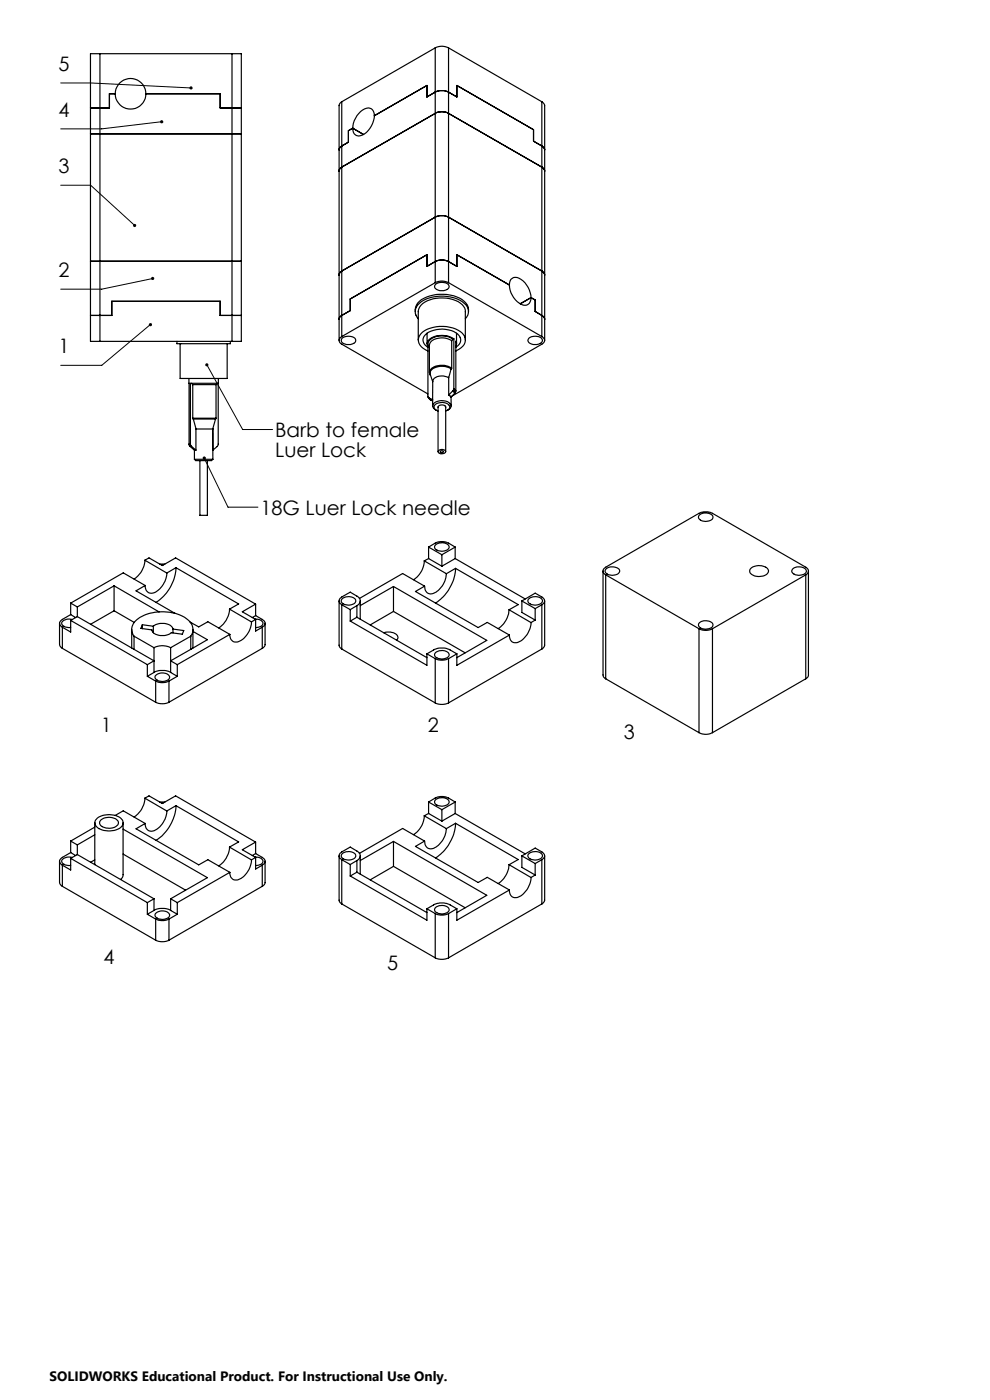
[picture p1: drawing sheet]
<svg xmlns="http://www.w3.org/2000/svg" width="210mm" height="297mm" viewBox="0 0 210 297" stroke-linecap="round" stroke-linejoin="round" font-family="sans-serif">
<defs><g id="words">
<g font-size="4.2">
<text x="12.4" y="15">5</text>
<text x="12.4" y="24.8">4</text>
<text x="12.4" y="36.7">3</text>
<text x="12.4" y="58.8">2</text>
<text x="12.4" y="74.9">1</text>
<text x="58.4" y="92.7">Barb to female</text>
<text x="58.4" y="96.9">Luer Lock</text>
<text x="55.3" y="109.2">18G Luer Lock needle</text>
<text x="21.4" y="155.3">1</text>
<text x="90.7" y="155.3">2</text>
<text x="132.4" y="156.8">3</text>
<text x="21.9" y="204.6">4</text>
<text x="82.1" y="205.7">5</text>
</g>
<text font-size="2.9" x="10.5" y="292.9">SOLIDWORKS Educational Product. For Instructional Use Only.</text>
</g></defs>
<path d="M12.9 17.6h6.3l21.3 1.1M12.9 39.3h6.3l9.4 8.5M34.3 25.8l-12.7 1.5h-8.7M32.4 59.1l-10.8 2.2h-8.7M31.9 68.9l-10.3 8.6h-8.7M43.9 77.4l7.6 13.7h6.3M43.3 97.2l5.1 10.4h6.3" fill="none" stroke="#000" stroke-width=".21"/>
<path d="M31.6 68.6a.34 .34 0 0 0 .1 .5 .34 .34 0 0 0 .4 0 .34 .34 0 0 0 .1-.5l-.3 .3 .3-.3zM32.1 58.9a.34 .34 0 0 0 .2 .5 .34 .34 0 0 0 .4-.4l-.3 .1 .3-.2a.36 .36 0 0 0-.6 0zM28.4 47.5l-.1 .1a.34 .34 0 0 0 0 .5 .34 .34 0 0 0 .5-.1l-.2-.2 .2 .2a.35 .35 0 0 0 0-.4 .35 .35 0 0 0-.4-.1zM34 25.6a.34 .34 0 0 0 .2 .5 .34 .34 0 0 0 .4-.3h-.3l.3-.1a.33 .33 0 0 0-.6-.1zM40.3 18.4a.33 .33 0 0 0 .1 .6 .33 .33 0 0 0 .5-.3h-.4h.4l-.1-.2a.32 .32 0 0 0-.2-.2 .32 .32 0 0 0-.3 .1zM43 97a.34 .34 0 0 0 .2 .5 .34 .34 0 0 0 .4-.3 .34 .34 0 0 0-.4-.3l.1 .3-.1-.3zM43.6 77.1a.34 .34 0 0 0 0 .6 .34 .34 0 0 0 .6-.2 .34 .34 0 0 0-.5-.4l.2 .3z" fill="#000"/>
<g fill="none" stroke="#000" stroke-width=".25">
<path d="M21.2 11.4h-2v61h2M21.2 11.4v61M21.2 11.4h28M24.4 19.9h-1.2v3h-4M24.4 19.9a3.2 3.2 0 0 1 3.3-3.3 3.2 3.2 0 0 1 3.2 3.3M24.4 19.9a3.2 3.2 0 0 0 3.3 3.2 3.2 3.2 0 0 0 3.2-3.2M30.9 19.9h15.8v3h4.5M49.2 11.4h2v61h-2M49.2 11.4v61M92.3 10.2a3 3 0 0 1 2.8 0M92.3 10.2v49.8M92.3 10.2l-19.8 11.4"/>
<path d="M95.1 10.2v49.8M95.1 10.2l19.8 11.4M19.2 28.4h32M71.9 36.3l.2-.5 .4-.3 19.8-11.4a3 3 0 0 1 2.8 0l19.8 11.4 .5 .3 .1 .5M72.5 21.6l-.4 .4-.2 .4v49.8M72.5 21.6v49.8M74.8 27.2l-.9 .5v2.5l-1.7 .9-.3 .7M74.8 27.2l2.3 1.3M79.4 24.5l11.2-6.4v2.5l1.7-1.1a3.3 3.3 0 0 1 2.8 0l1.8 1.1v-2.5l16.3 9.4v2.4l2 1.2 .3 .7M79.4 24.5a1.44 1.44 0 0 0-.8-1.5 1.44 1.44 0 0 0-1.7 .4 5.2 5.2 0 0 0-2.1 3.8M79.4 24.5a4.6 4.6 0 0 1-3.3 4.4 1.37 1.37 0 0 1-1.3-1.7M114.9 21.6l.5 .4 .1 .4v49.8"/>
<path d="M114.9 21.6v49.8M19.2 55.4h32M71.9 58.3l.2-.4 .4-.4 19.8-11.4a3.3 3.3 0 0 1 2.8 0l19.8 11.4 .5 .4 .1 .4M92.3 60a3 3 0 0 1 2.8 0M92.3 60l-19.8 11.4M95.1 60l19.8 11.4M19.2 66.9h4.5v-3h23v3h4.5M21.2 72.4h28M37.5 72.4v.5h11.4v-.5M38.2 72.9v7.4h10v-7.4M72.5 71.4a.87 .87 0 0 0-.6 .8 .87 .87 0 0 0 .6 .8l18.3 10.6M72.6 71.8a2.17 2.17 0 0 1 2.8 .2 .95 .95 0 0 1-1.1 1.1l-1.1-.1a.75 .75 0 0 1-.7-.4 .75 .75 0 0 1 .1-.8z"/>
<path d="M88.1 66.1a2.98 2.98 0 0 1 2.4-3.1 8.3 8.3 0 0 1 8 .9 2.29 2.29 0 0 1 .9 2.2M88.7 72.1v-6a3 3 0 0 1 2.5-2.5 7.3 7.3 0 0 1 6.9 1.1 1.74 1.74 0 0 1 .6 1.4v6M88.7 67.6a2.27 2.27 0 0 1 .7-3.6 8.2 8.2 0 0 1 9.4 .7 2.09 2.09 0 0 1-.1 2.9M90.6 70.7v2.3M90.8 73.5v10.7l.1 .2M90.8 73.7a1.72 1.72 0 0 1-1.1-1.7 1.72 1.72 0 0 1 1.3-1.6 5.8 5.8 0 0 1 6.4 .8 1.65 1.65 0 0 1-.7 2.5M90.8 74.5a2.39 2.39 0 0 1-1.8-3.3 5.4 5.4 0 0 1 5-2 5.2 5.2 0 0 1 4.6 2.3 2.12 2.12 0 0 1-1.3 2.6l-.6 .4M90.9 73.4l-.1 .1M90.9 73.4l.2 .2M91.1 78.9l.2 .6M92.4 60.3a2.12 2.12 0 0 1 2.8 .3 .95 .95 0 0 1-1.1 1.1l-1.1-.1a.73 .73 0 0 1-.7-.5 .73 .73 0 0 1 .1-.8zM95.7 78.3l-.5 1.7v3.8"/>
<path d="M95.7 78.3a3.4 3.4 0 0 0-4.3 .4l-.2 .6 .6 1.7M95.8 78.1l-.1 .2M95.8 72.3a3.6 3.6 0 0 0-4.6 .4l-.1 .5v5.8a2 2 0 0 1 2.3-1.5 3.6 3.6 0 0 1 2.4 .6M95.8 72.3v5.8M96.1 72a3.9 3.9 0 0 0-5.2 .5l-.1 .7 .1 .2M96.1 72l-.3 .3M96.3 71.9a4.6 4.6 0 0 0-5.4 .3 1.1 1.1 0 0 0-.1 1.3M96.3 71.9v10.5M96.3 71.9l-.2 .1M96.7 73.5l.1-.4-.1-.7v10.5M96.8 70.7v2.3M108.1 60.5l-11.2-6.5v2.5l-1.8-1a3 3 0 0 0-2.8 0l-1.7 1v-2.5l-16.3 9.4v2.5l-2.1 1.2-.3 .6"/>
<path d="M108.1 60.5a1.43 1.43 0 0 1 .8-1.6 1.43 1.43 0 0 1 1.7 .4 5.1 5.1 0 0 1 2 3.8M108.1 60.5a4.5 4.5 0 0 0 3.3 4.3 1.37 1.37 0 0 0 1.2-1.7M112.2 71.8a2.12 2.12 0 0 1 2.8 .2 .95 .95 0 0 1-1.1 1.1l-1.2-.1a.75 .75 0 0 1-.6-.5 .75 .75 0 0 1 .1-.7zM112.6 63.1l.9 .5v2.5l1.7 1 .3 .6M112.6 63.1l-2.3 1.3M114.9 71.4a.85 .85 0 0 1 .6 .8 .85 .85 0 0 1-.6 .8l-19 11M40.1 80.3v13.9M40.1 81.3h.1M40.1 94.2h.1M40.1 94.2l.2 .5M40.1 94.2h.2M40.1 94.2l.3 .5"/>
<path d="M40.3 94.2h.1M40.3 94.2l.2 .5M40.3 94.7l.9 .8M40.4 94.2l.2 .5M40.4 94.7h-.1M40.4 94.7h.1M40.5 94.7h.1M40.6 81.3l.3 .3M40.6 94.7l1 .8M40.9 81.6h4.9M40.9 88.7l.1 .2M40.9 88.7h4.9"/>
<path d="M40.9 81.6v7.1M41 88.9h4.7l-.6 2.1M41 88.9l.6 2v4.6M41.2 97.4l.3 .3h3.4l.3-.3M41.2 97.4h4M41.2 95.5h.4M41.2 95.5v1.9M41.6 91h3.5M42.4 97.7v11.6M44 97.7v11.6h-1.6M45.1 91l.1 6.4M45.8 88.7l-.1 .2"/>
<path d="M45.8 81.6v7.1M46.1 81.3l-.3 .3M46.3 81.3h-5.9v12.9M46.3 80.3v14.1l-1.1 1.1v-4.6M90.8 84.3l.3 .3M90.9 84.5l.2 .2M90.9 84.4l.2 .2M90.9 84.4l.9 .4M91.1 84.6l.1 .1M91.1 84.7l.3 .2M91.1 84.7h.1M91.2 84.7l.2 .2"/>
<path d="M91.4 84.9l.4 .2M92.5 87a.94 .94 0 0 1-.7-1 .94 .94 0 0 1 .9-.8 2.49 2.49 0 0 1 2.9 .7 .96 .96 0 0 1-.7 1.1M92.9 87.2a.87 .87 0 0 1-.8-.9 .87 .87 0 0 1 1-.8 1.75 1.75 0 0 1 2.3 .9 1.11 1.11 0 0 1-.9 .8M92.9 86.4a.91 .91 0 0 1 1.6 0M92.9 86.3v9.5M93 95.7a.95 .95 0 0 1 1.5 .1 1.01 1.01 0 0 1-1.6 .1zM93.5 95.7a.31 .31 0 0 1 .3-.1 .31 .31 0 0 1 .2 .4 .31 .31 0 0 1-.4 .1 .31 .31 0 0 1-.1-.4zM94.5 86.3v9.5M95.2 80.1a2.66 2.66 0 0 0-3.3 .4l-.1 .4v5.2M95.7 84.2v1.9M96.1 82.9l.1 .1M96.1 82.9l-.9 .9"/>
<path d="M96.2 83l.2 .2M96.3 82.4l.1 .1M96.3 82.4l-.2 .5M96.4 82.5l.2 .3M96.4 83.2l.1 .2M96.4 82.5l-.2 .5M96.5 83.4l-.9 .9-.4-.5M96.6 82.8l.1 .1M96.6 82.8l-.2 .4M96.7 82.9l-.2 .5M30.7 118.8a4.9 4.9 0 0 1-2.3 4M30.7 118.8l.9-.4 2.8 1.6 2.9-1.6 16.9 9.8"/>
<path d="M30.7 118.8l4.7 2.8M33.9 119.7h1.1M34.3 119.9h.3M42.4 109.3h.1M90 119a4.9 4.9 0 0 1-2.3 4M90 119l4.7 2.7M90.9 116.1l1.6-1a3.3 3.3 0 0 1 2.6 .1l1.5 .9M90.9 118.5l-.9 .5M90.9 118.5l2.8 1.6M90.9 116.1l2.8 1.6M90.9 116.1v2.4M92.3 115.7a1.96 1.96 0 0 1 3 .2 1.26 1.26 0 0 1-1.7 1 1.33 1.33 0 0 1-1.4-.9z"/>
<path d="M93.7 117.7v2.4M96.6 118.5l14.8 8.6M96.6 118.5l-2.9 1.6M96.6 116.1l-2.9 1.6M96.6 116.1v2.4M148.4 109.2a1.99 1.99 0 0 1 2.8 .4 1.39 1.39 0 0 1-1.8 1 .9 .9 0 0 1-1-.3 .9 .9 0 0 1 0-1.1zM12.6 132.2v4.5l.1 .3 .5 .5M13.2 137.5l19.8 11.5M13.2 133.1v4.4M15 130.4l-1.8 1a.87 .87 0 0 0-.6 .8 .87 .87 0 0 0 .6 .9M15 131.6v2.5l-1.8-1M15 127.9v2.5"/>
<path d="M15 131.6l16.3 9.4M15 127.9l1.4 .9M15 130.4l1.1 .6M15.3 131.4a1.66 1.66 0 0 0-2.2 .9 1.6 1.6 0 0 0 1.9 .8M16.4 130.8l-1.4 .8M16.4 130.8l12 7M16.4 128.8v2M24.2 124.3l9.6 5.5M24.2 124.3l-7.8 4.5M24.2 129.6l-5 2.8M24.2 129.6l4.3 2.4M24.2 124.3v5.3"/>
<path d="M27.9 133.5v4M28.4 135a2.67 2.67 0 0 1 1.3-4 9.7 9.7 0 0 1 10.3 .6 2.47 2.47 0 0 1 .5 3.4M28.4 135l4.3 2.4M28.4 135v2.8M28.4 137.8l4.3 2.4-1.4 .8M30.2 132.5l-.3 .8 2.3 .3a2.23 2.23 0 0 0 2.7 1.2l.9-.2 .5-.4 2.4 .3 .3-.7-2.3-.3M30.2 132.5l2.3 .4M30.2 132.5v.9M30.8 124.2l-4.7-2.7-11.1 6.4M30.8 124.2l-1.9 1.1 8.2 4.8M32.5 132.9a3 3 0 0 1 4.2 .4v.2M32.5 132.9v1.3"/>
<path d="M32.7 137.4a3.9 3.9 0 0 1 3.5 0M32.7 137.4v5.3M35.4 121.6a4.5 4.5 0 0 1-3.3 4.3 1.43 1.43 0 0 1-1.3-1.7M36.2 137.4v5.3M36.7 133.5v.8M37.3 120.4a9.2 9.2 0 0 1-4.2 7.4M37.3 120.4l-1.9 1.2M37.3 120.4l13.3 7.7-1.9 1.1M40.3 132l1.9 1 1.9-1.1 4.7 2.7M40.5 135l-4.3 2.4M40.5 135v2.8M40.5 137.8l-4.3 2.4 1.4 .8"/>
<path d="M40.9 133.5v4M40.9 133.9l3.1 1.8-3.5 2.1M48.7 129.2a4.9 4.9 0 0 1-2.3 4M48.7 129.2l4.6 2.7M48.8 134.6l-11.2 6.4M53.3 131.9a4.4 4.4 0 0 1-3.3 4.3 1.37 1.37 0 0 1-1.2-1.6M54.1 131.3h.1a1.13 1.13 0 0 1 1.5 1.2 1.69 1.69 0 0 1-1.5 .6M54.2 130.6l1.4 .8a.87 .87 0 0 1 .6 .8 .87 .87 0 0 1-.6 .9M54.2 131.4l-.9 .5M54.2 128.2v2.4M54.2 131.4v2.5l1.4-.8M54.2 128.2l-2.8 1.6 2.8 1.6"/>
<path d="M54.2 130.6l-.7 .4M55.6 133.1v4.4M55.6 137.5l-19.8 11.5M56.2 132.2v4.7l-.6 .6M71.9 127.5v9.5l.6 .7M72.5 127.1a1.96 1.96 0 0 1 3 .2 1.55 1.55 0 0 1-2.3 1 .77 .77 0 0 1-.7-1.2zM72.5 128.3a.89 .89 0 0 1-.6-.8 .89 .89 0 0 1 .6-.9l1.8-1 1.4 .9a1.07 1.07 0 0 1 .7 1 1.07 1.07 0 0 1-.7 1M72.5 128.3v9.4M72.5 128.3l1.8 1M72.5 137.7l19.8 11.4M74.3 131.8l16.3 9.3v-2.4M74.3 129.3v2.5"/>
<path d="M75.7 130.9l-1.4 .9M75.7 130.9l14.9 8.6M75.7 128.5l-1.4 .8M75.7 128.5v2.4M76.4 127.5v3.9M81.4 134.2a2.41 2.41 0 0 1 3 .9l-.3 .7M83.5 124.4l19.8 11.5-6.4 3.6M83.5 124.4l-7.1 4.1M83.5 129.7l-5 2.9M83.5 129.7l15.2 8.8M83.5 124.4v5.3M90.1 124.4l-2 1.1 13.3 7.6 2-1.1 4.7 2.7"/>
<path d="M90.1 124.4l-4.7-2.7-9.2 5.3M90.6 138.7l1.4-.8a3.9 3.9 0 0 1 3.5 0l1.4 .8M90.6 138.7l1.7 1M92.3 139.7l.2 .1a3.3 3.3 0 0 0 2.6-.1M92.3 139.7v9.4M92.5 138.4a1.97 1.97 0 0 1 2.8 .4 1.26 1.26 0 0 1-1.7 1 1.33 1.33 0 0 1-1.4-1zM94.7 121.7a4.6 4.6 0 0 1-3.3 4.3 1.42 1.42 0 0 1-1.3-1.6M95.1 139.7v9.4M96.6 120.6a9.4 9.4 0 0 1-4.2 7.3M96.6 120.6l-1.9 1.1M96.6 120.6l13.3 7.7-1.9 1.1M96.9 138.7l-1.8 1"/>
<path d="M108 129.4a5.1 5.1 0 0 1-2.3 3.9M108 129.4l4.6 2.7M108.1 134.7l-11.2 6.4v-2.4M110.7 127.5l2.8-1.7 1.4 .8a.87 .87 0 0 1 .6 .9 .87 .87 0 0 1-.6 .8M110.7 127.5v2.4l2.8 1.6M110.7 127.5l2.8 1.6M112.1 127.1a2 2 0 0 1 3 .2 1.61 1.61 0 0 1-2.3 1 .81 .81 0 0 1-.7-1.2zM112.6 132.1a4.6 4.6 0 0 1-3.1 4.2 1.34 1.34 0 0 1-1.4-1.6M113.5 129.1v2.4M113.5 131.5l-.9 .6M114.9 128.3v9.4M114.9 137.7l-19.8 11.4"/>
<path d="M114.9 128.3l-1.4 .8M115.5 127.5v9.4v.3l-.6 .5M127.9 121.1v22.2l.1 .3 .5 .4M128.5 122a.86 .86 0 0 1-.6-.9 .86 .86 0 0 1 .6-.8l19.8-11.4a3.3 3.3 0 0 1 2.8 0l19.8 11.4a.86 .86 0 0 1 .6 .8 .86 .86 0 0 1-.6 .9M128.5 122l19.8 11.4M128.5 122v22M128.5 120.8a1.98 1.98 0 0 1 2.9 .3 1.69 1.69 0 0 1-2.4 .8 .74 .74 0 0 1-.5-1.1zM148.3 133.4a3 3 0 0 0 2.8 0M148.3 133.4v22M148.4 132.1a1.99 1.99 0 0 1 2.8 .4 1.39 1.39 0 0 1-1.8 1 .9 .9 0 0 1-1-.4 .9 .9 0 0 1 0-1zM151.1 133.4v22M159.3 120.5a2.76 2.76 0 0 1 3.6 .4 1.3 1.3 0 0 1-1.5 1.4 2.09 2.09 0 0 1-2.4-1l.1-.5z"/>
<path d="M168.2 120.6a1.97 1.97 0 0 1 2.8 .5 1.25 1.25 0 0 1-1.5 1 1.33 1.33 0 0 1-1.5-1.1zM170.9 122l-19.8 11.4M170.9 122v22M171.5 121.1v22.2l-.1 .3-.5 .4M31.3 143.5l1.7 1M31.3 141v2.5M32.7 142.7a3.9 3.9 0 0 1 3.5 0M32.7 142.7l-1.4 .8M33 149l1.2 .3 1-.1 .6-.2M33 144.5l.2 .1a3.2 3.2 0 0 0 2.6-.1M33 144.5v4.5M33.1 143.2a2.01 2.01 0 0 1 2.9 .3 1.5 1.5 0 0 1-2.1 1 .81 .81 0 0 1-.8-.4 .81 .81 0 0 1 0-.9z"/>
<path d="M35.8 144.5v4.5M36.2 142.7l1.4 .8M37.6 143.5l-1.8 1M37.6 141v2.5M92.3 149.1l1.2 .3h1l.6-.3M128.5 144l19.8 11.4M148.3 155.4a3 3 0 0 0 2.8 0M170.9 144l-19.8 11.4M15 178.4v2.5M15 178.4l1.4 .8M16.4 179.2v2.1M20.1 174.6v8.8"/>
<path d="M20.1 177.1l-3.7 2.1M20.1 175.5l-5.1 2.9M20.6 173.6a4.3 4.3 0 0 1 5.3 .3 1.41 1.41 0 0 1-1.1 2.1 4 4 0 0 1-4.6-1 1.14 1.14 0 0 1 .4-1.4zM21.4 174a2.65 2.65 0 0 1 3.7 .3 1.45 1.45 0 0 1-1.7 1.4h-.6a1.42 1.42 0 0 1-1.6-1.4zM24.4 173l1.7-1 4.7 2.7M26.1 174.6v11.1l-.1 .3-.4 .6M26.1 175.9l17.9 10.3-7.8 4.5M30.7 169.3a4.9 4.9 0 0 1-2.3 4M30.7 169.3l.9-.5 2.8 1.7 2.9-1.7 16.9 9.8M30.7 169.3l4.7 2.7M30.8 174.7l-1.9 1.1 13.3 7.7 1.9-1.1 4.7 2.7M33.9 170.2h1.1"/>
<path d="M34.3 170.4h.3M35.4 172a4.5 4.5 0 0 1-3.3 4.4 1.43 1.43 0 0 1-1.3-1.7M37.3 170.9a9.3 9.3 0 0 1-4.2 7.4M37.3 170.9l-1.9 1.1M37.3 170.9l13.3 7.7-1.9 1.1M48.7 179.7a4.9 4.9 0 0 1-2.3 4M48.7 179.7l4.6 2.7M54.2 178.6v2.5M54.2 178.6l-2.8 1.7 2.8 1.6M83.5 178.5v5.3M83.5 178.5l19.8 11.4-6.4 3.7M83.5 178.5l-7.1 4.1"/>
<path d="M90 173.1a4.9 4.9 0 0 1-2.3 4M90 173.1l4.7 2.7M90.1 178.4l-2 1.2 13.3 7.6 2-1.1 4.7 2.7M90.1 178.4l-4.7-2.6-9.2 5.2M90.9 170.1l1.6-.9a3.3 3.3 0 0 1 2.6 .1l1.5 .8M90.9 170.1v2.5M90.9 172.6l-.9 .5M90.9 172.6l2.8 1.6M90.9 170.1l2.8 1.7M92.3 169.8a1.96 1.96 0 0 1 3 .2 1.26 1.26 0 0 1-1.7 1 1.26 1.26 0 0 1-1.4-1zM93.7 171.8v2.4M94.7 175.8a4.6 4.6 0 0 1-3.3 4.3 1.42 1.42 0 0 1-1.3-1.7"/>
<path d="M96.6 170.1v2.5M96.6 172.6l14.8 8.5M96.6 172.6l-2.9 1.6M96.6 170.1l-2.9 1.7M96.6 174.7a9.4 9.4 0 0 1-4.2 7.3M96.6 174.7l-1.9 1.1M96.6 174.7l13.3 7.6-1.9 1.1M12.6 182.7v4.5l.1 .3 .5 .5M13.2 183.5v4.5M13.2 188l19.8 11.5M15 180.9l-1.8 1a.87 .87 0 0 0-.6 .8 .87 .87 0 0 0 .6 .8M15 182.1v2.5l-1.8-1.1"/>
<path d="M15 182.1l16.3 9.4M15 180.9l1.1 .6M15.3 181.9a1.66 1.66 0 0 0-2.2 .9 1.6 1.6 0 0 0 1.9 .8M16.4 181.3l-1.4 .8M16.4 181.3l16.3 9.4M20.1 182.4l-.9 .5M26.1 181.2l13.3 7.6M31.3 191.5v2.5M31.3 194l1.7 1M32.7 193.1a3.9 3.9 0 0 1 3.5 0M32.7 190.7v2.4M32.7 193.1l-1.4 .9"/>
<path d="M32.7 190.7l-1.4 .8M33 193.8a2 2 0 0 1 3 .2 1.5 1.5 0 0 1-2.1 1 .87 .87 0 0 1-.9-1.2zM33 199.5l1.2 .3 1-.1 .6-.2M33 195h.2a3.2 3.2 0 0 0 2.6 0M33 195v4.5M35.8 195v4.5M36.2 190.7v2.4M36.2 193.1l1.4 .9M36.2 190.7l1.4 .8M37.6 191.5v2.5M37.6 194l-1.8 1M48.8 185.1l-11.2 6.4"/>
<path d="M53.3 182.4a4.4 4.4 0 0 1-3.3 4.3 1.37 1.37 0 0 1-1.2-1.6M54.1 181.8h.1a1.13 1.13 0 0 1 1.5 1.2 1.69 1.69 0 0 1-1.5 .6M54.2 181.1l1.4 .8a.87 .87 0 0 1 .6 .8 .87 .87 0 0 1-.6 .8M54.2 181.9v2.5l1.4-.9M54.2 181.9l-.9 .5M54.2 181.1l-.7 .4M55.6 183.5v4.5M55.6 188l-19.8 11.5M56.2 182.7v4.7l-.6 .6M71.9 181.6v9.5l.6 .7M72.5 181.2a1.96 1.96 0 0 1 3 .2 1.55 1.55 0 0 1-2.3 .9 .77 .77 0 0 1-.7-1.1zM72.5 182.4a.89 .89 0 0 1-.6-.8 .89 .89 0 0 1 .6-.9l1.8-1 1.4 .8a1.07 1.07 0 0 1 .7 1.1 1.07 1.07 0 0 1-.7 1"/>
<path d="M72.5 182.4v9.4M72.5 182.4l1.8 1M72.5 191.8l19.8 11.4M74.3 185.8l16.3 9.4v-2.4M74.3 183.4v2.4M75.7 182.6v2.4M75.7 185l-1.4 .8M75.7 185l14.9 8.6M75.7 182.6l-1.4 .8M76.4 181.6v3.9M83.5 183.8l-5 2.9M83.5 183.8l15.2 8.8"/>
<path d="M90.6 192.8l1.6-1a4.1 4.1 0 0 1 3.3 .2l1.4 .8M90.6 192.8l1.7 1M92.3 193.8l1.2 .3h1l.6-.3M92.3 193.8v9.4M92.5 192.4a1.97 1.97 0 0 1 2.8 .5 1.26 1.26 0 0 1-1.7 1 1.33 1.33 0 0 1-1.4-1zM95.1 193.8v9.4M96.9 192.8l-1.8 1M108 183.4a5.1 5.1 0 0 1-2.3 4M108 183.4l4.6 2.8M108.1 188.8l-11.2 6.4v-2.4M110.7 181.6l2.8-1.7 1.4 .8a.87 .87 0 0 1 .6 .9 .87 .87 0 0 1-.6 .8M110.7 181.6v2.4l2.8 1.6"/>
<path d="M110.7 181.6l2.8 1.6M112.1 181.2a2 2 0 0 1 3 .2 1.61 1.61 0 0 1-2.3 .9 .81 .81 0 0 1-.7-1.1zM112.6 186.2a4.6 4.6 0 0 1-3.1 4.2 1.34 1.34 0 0 1-1.4-1.6M113.5 183.2v2.4M113.5 185.6l-.9 .6M114.9 182.4v9.4M114.9 182.4l-1.4 .8M114.9 191.8l-19.8 11.4M115.5 181.6v9.4v.2l-.6 .6M92.3 203.2l1.2 .3 1-.1 .6-.2"/>
</g>
<use href="#words"/>
</svg>
